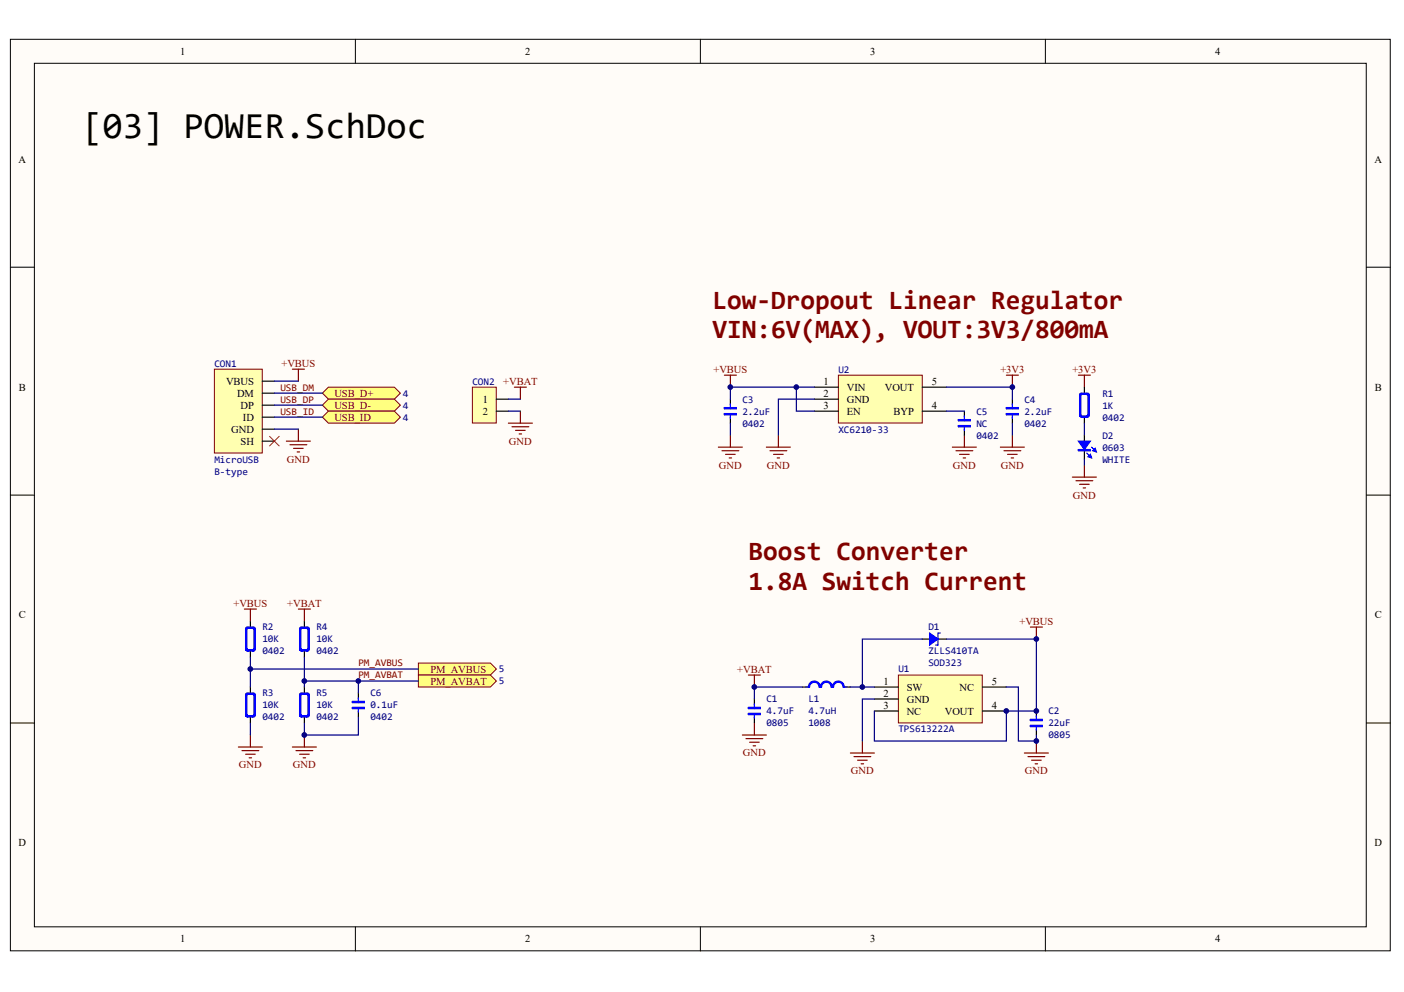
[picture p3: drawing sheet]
<svg xmlns="http://www.w3.org/2000/svg" width="297mm" height="210mm" viewBox="0 0 297 210" stroke-linecap="round" stroke-linejoin="round" font-family="sans-serif">
<defs><g id="words">
<text font-size="7.8" x="17.4" y="29.2">[03] POWER.SchDoc</text>
<g font-size="5.6" fill="#800000">
<text x="150.7" y="65.3">Low-Dropout Linear Regulator</text>
<text x="150.7" y="71.6">VIN:6V(MAX), VOUT:3V3/800mA</text>
<text x="158.3" y="118.6">Boost Converter</text>
<text x="158.3" y="124.9">1.8A Switch Current</text>
</g>
<g font-size="2.2">
<text x="38.1" y="11.6">1</text>
<text x="111.1" y="11.6">2</text>
<text x="184.1" y="11.6">3</text>
<text x="257.1" y="11.6">4</text>
<text x="3.9" y="34.4">A</text>
<text x="290.8" y="34.4">A</text>
<text x="4" y="82.6">B</text>
<text x="47.8" y="81.4">VBUS</text>
<text x="50.2" y="84">DM</text>
<text x="174.2" y="81.4">1</text>
<text x="174.2" y="84">2</text>
<text x="179.2" y="82.7">VIN</text>
<text x="187.2" y="82.7">VOUT</text>
<text x="197.2" y="81.4">5</text>
<text x="290.9" y="82.6">B</text>
<text x="50.9" y="86.5">DP</text>
<text x="51.4" y="89">ID</text>
<text x="102.1" y="85.2">1</text>
<text x="102.1" y="87.8">2</text>
<text x="174.2" y="86.5">3</text>
<text x="179.2" y="85.2">GND</text>
<text x="179.2" y="87.8">EN</text>
<text x="189.1" y="87.8">BYP</text>
<text x="197.2" y="86.5">4</text>
<text x="48.9" y="91.6">GND</text>
<text x="50.9" y="94.1">SH</text>
<text x="4" y="130.9">C</text>
<text x="290.9" y="130.9">C</text>
<text x="186.9" y="144.9">1</text>
<text x="186.9" y="147.4">2</text>
<text x="186.9" y="150">3</text>
<text x="191.8" y="146.1">SW</text>
<text x="191.8" y="148.7">GND</text>
<text x="203" y="146.1">NC</text>
<text x="209.9" y="150">4</text>
<text x="209.9" y="144.9">5</text>
<text x="191.8" y="151.2">NC</text>
<text x="199.9" y="151.2">VOUT</text>
<text x="3.9" y="179.1">D</text>
<text x="290.8" y="179.1">D</text>
<text x="38.1" y="199.4">1</text>
<text x="111.1" y="199.4">2</text>
<text x="184.1" y="199.4">3</text>
<text x="257.1" y="199.4">4</text>
</g>
<g font-size="2.2" fill="#000080">
<text x="45.4" y="77.6">CON1</text>
<text x="85.2" y="83.9">4</text>
<text x="99.9" y="81.4">CON2</text>
<text x="177.4" y="78.8">U2</text>
<text x="233.2" y="83.9">R1</text>
<text x="85.2" y="86.4">4</text>
<text x="85.2" y="89">4</text>
<text x="157.1" y="87.7">2.2uF</text>
<text x="157.1" y="85.2">C3</text>
<text x="206.6" y="87.7">C5</text>
<text x="216.7" y="87.7">2.2uF</text>
<text x="216.7" y="85.2">C4</text>
<text x="233.2" y="86.4">1K</text>
<text x="233.2" y="89">0402</text>
<text x="157.1" y="90.3">0402</text>
<text x="177.4" y="91.5">XC6210-33</text>
<text x="206.6" y="90.3">NC</text>
<text x="206.6" y="92.8">0402</text>
<text x="216.7" y="90.3">0402</text>
<text x="233.2" y="95.3">0603</text>
<text x="233.2" y="92.8">D2</text>
<text x="45.4" y="100.4">B-type</text>
<text x="45.4" y="97.9">MicroUSB</text>
<text x="233.2" y="97.9">WHITE</text>
<text x="55.5" y="135.9">10K</text>
<text x="55.5" y="133.4">R2</text>
<text x="66.9" y="135.9">10K</text>
<text x="66.9" y="133.4">R4</text>
<text x="196.4" y="133.4">D1</text>
<text x="55.5" y="138.5">0402</text>
<text x="66.9" y="138.5">0402</text>
<text x="105.5" y="142.3">5</text>
<text x="190.1" y="142.3">U1</text>
<text x="196.4" y="138.5">ZLLS410TA</text>
<text x="196.4" y="141">SOD323</text>
<text x="55.5" y="149.9">10K</text>
<text x="55.5" y="147.4">R3</text>
<text x="66.9" y="149.9">10K</text>
<text x="66.9" y="147.4">R5</text>
<text x="78.4" y="149.9">0.1uF</text>
<text x="78.4" y="147.4">C6</text>
<text x="105.5" y="144.8">5</text>
<text x="162.1" y="148.6">C1</text>
<text x="171" y="148.6">L1</text>
<text x="55.5" y="152.4">0402</text>
<text x="66.9" y="152.4">0402</text>
<text x="78.4" y="152.4">0402</text>
<text x="162.1" y="151.2">4.7uF</text>
<text x="162.1" y="153.7">0805</text>
<text x="171" y="151.2">4.7uH</text>
<text x="171" y="153.7">1008</text>
<text x="190.1" y="155">TPS613222A</text>
<text x="221.8" y="153.7">22uF</text>
<text x="221.8" y="151.2">C2</text>
<text x="221.8" y="156.2">0805</text>
</g>
<g font-size="2.2" fill="#800000">
<text x="59.5" y="77.6">+VBUS</text>
<text x="59.3" y="82.6">USB_DM</text>
<text x="70.7" y="84">USB_D+</text>
<text x="106.5" y="81.4">+VBAT</text>
<text x="150.9" y="78.9">+VBUS</text>
<text x="211.6" y="78.9">+3V3</text>
<text x="226.9" y="78.9">+3V3</text>
<text x="59.3" y="85.2">USB_DP</text>
<text x="59.3" y="87.7">USB_ID</text>
<text x="70.7" y="86.5">USB_D-</text>
<text x="70.7" y="89">USB_ID</text>
<text x="107.7" y="94.1">GND</text>
<text x="60.7" y="97.9">GND</text>
<text x="152.1" y="99.1">GND</text>
<text x="162.3" y="99.1">GND</text>
<text x="201.6" y="99.1">GND</text>
<text x="211.8" y="99.1">GND</text>
<text x="227" y="105.5">GND</text>
<text x="49.4" y="128.4">+VBUS</text>
<text x="60.8" y="128.4">+VBAT</text>
<text x="215.7" y="132.2">+VBUS</text>
<text x="75.8" y="141">PM_AVBUS</text>
<text x="75.8" y="143.6">PM_AVBAT</text>
<text x="91.1" y="142.3">PM_AVBUS</text>
<text x="156" y="142.3">+VBAT</text>
<text x="91.1" y="144.9">PM_AVBAT</text>
<text x="157.2" y="160.1">GND</text>
<text x="50.6" y="162.6">GND</text>
<text x="62" y="162.6">GND</text>
<text x="180" y="163.9">GND</text>
<text x="216.9" y="163.9">GND</text>
</g>
</g></defs>
<g fill="#fffcf8" stroke="#000" stroke-width=".21">
<path d="M2.2 8.3h291.9v192.9h-291.9z"/>
<path d="M7.3 13.4h281.8v182.7h-281.8z"/>
</g>
<path d="M75.2 8.3v5.1M148.2 8.3v5.1M221.2 8.3v5.1M2.2 56.5h5.1M289.1 56.5h5.1M2.2 104.8h5.1M289.1 104.8h5.1M2.2 153h5.1M289.1 153h5.1M75.2 196.1v5.1M148.2 196.1v5.1M221.2 196.1v5.1" fill="none" stroke="#000" stroke-width=".21"/>
<path d="M53 131.4v1.3M53 137.8v1.2M53 145.4v1.2M53 151.7v1.3" fill="none" stroke="#000" stroke-width=".25"/>
<g fill="none" stroke="#00f" stroke-width=".25">
<path d="M52 132.9l.2-.2h1.5l.3 .2v4.6l-.3 .3h-1.5l-.2-.3zM52 137.3l.5 .5M52.1 132.8h1.8v4.8h-1.8zM52.2 133.2l.3-.3h1l.2 .3v4.1l-.2 .2h-1l-.3-.2zM52.5 132.7l-.5 .5M53.5 132.7l.5 .5M54 137.3l-.5 .5M52 146.9l.2-.3h1.5l.3 .3v4.6l-.3 .2h-1.5l-.2-.2zM52 151.2l.5 .5M52.1 146.8h1.8v4.8h-1.8zM52.2 147.2l.3-.3h1l.2 .3v4l-.2 .3h-1l-.3-.3zM52.5 146.6l-.5 .6"/>
<path d="M53.5 146.6l.5 .6M54 151.2l-.5 .5"/>
</g>
<path d="M50.4 158.1h5.1M51.2 158.8h3.5M52 159.6h2M53 155.5v2.6M52.7 160.4h.5" fill="none" stroke="#800000" stroke-width=".25"/>
<path d="M45.4 78.1h10.1v17.8h-10.1z" fill="#ffffb0" stroke="#800000" stroke-width=".21"/>
<path d="M55.5 80.7h2.6M55.5 83.2h2.6M55.5 85.7h2.6M55.5 88.3h2.6M55.5 90.8h2.6M55.5 93.3h2.6" fill="none" stroke="#000" stroke-width=".25"/>
<path d="M60.6 93.3h5.1M61.4 94.1h3.5M62.1 94.9h2M62.9 95.6h.5M63.1 90.8v2.5" fill="none" stroke="#800000" stroke-width=".25"/>
<path d="M57 92.3l2.1 2.1M59.1 92.3l-2.1 2.1" fill="none" stroke="#f00" stroke-width=".21"/>
<path d="M99.9 81.9h5.1v7.6h-5.1z" fill="#ffffb0" stroke="#800000" stroke-width=".21"/>
<path d="M105 84.5h2.6M105 87h2.6M229.4 81.9v1.3M229.4 88.3v1.2M229.4 92.1v1.2M229.4 95.1v2.1M64.4 131.4v1.3M64.4 137.8v1.2M64.4 145.4v1.2M64.4 151.7v1.3" fill="none" stroke="#000" stroke-width=".25"/>
<g fill="none" stroke="#800000" stroke-width=".25">
<path d="M61.9 78.1h2.5M63.1 78.1v2.6M212.9 79.4h2.6M214.2 79.4v2.5M228.1 79.4h2.6M229.4 79.4v2.5M107.6 89.5h5M108.3 90.3h3.6M108.8 81.9h2.6M109.1 91.1h2M109.8 91.8h.5M110.1 81.9v2.6"/>
<path d="M110.1 87v2.5M152 94.6h5.1M152.7 95.4h3.6M153.5 96.1h2M154.3 96.9h.5M154.5 92.1v2.5M162.1 94.6h5.1M162.9 95.4h3.6M163.7 96.1h2M164.4 96.9h.5M164.7 92.1v2.5M201.5 94.6h5.1"/>
<path d="M202.3 95.4h3.5M203 96.1h2M203.8 96.9h.5M204 92.1v2.5M211.6 94.6h5.1M212.4 95.4h3.6M213.2 96.1h2M213.9 96.9h.5M214.2 92.1v2.5M229.4 98.4v2.6M226.9 101h5.1M227.6 101.7h3.6"/>
<path d="M228.4 102.5h2M229.2 103.2h.5M51.7 128.9h2.5M53 128.9v2.5M63.1 128.9h2.6M64.4 128.9v2.5M61.9 158.1h5M62.6 158.8h3.6M63.4 159.6h2M64.4 155.5v2.6M64.1 160.4h.6"/>
</g>
<g fill="none" stroke="#00f" stroke-width=".25">
<path d="M228.1 95.1h2.6v.3h-2.6zM228.4 83.4l.3-.2h1.5l.2 .2v4.6l-.2 .3h-1.5l-.3-.3zM228.4 87.8l.5 .5M228.5 83.3h1.8v4.8h-1.8zM228.7 83.7l.2-.3h1l.3 .3v4.1l-.3 .2h-1l-.2-.2zM228.9 83.2l-.5 .5M229.9 95.9l1 1M229.9 83.2l.5 .5M230.4 87.8l-.5 .5M230.9 94.6l1.1 1M63.4 132.9l.2-.2h1.6l.2 .2v4.6l-.2 .3h-1.6l-.2-.3zM63.4 137.3l.5 .5"/>
<path d="M63.5 132.8h1.8v4.8h-1.8zM63.6 133.2l.3-.3h1l.3 .3v4.1l-.3 .2h-1l-.3-.2zM63.9 132.7l-.5 .5M64.9 132.7l.5 .5M65.4 137.3l-.5 .5M63.4 146.9l.2-.3h1.6l.2 .3v4.6l-.2 .2h-1.6l-.2-.2zM63.4 151.2l.5 .5M63.5 146.8h1.8v4.8h-1.8zM63.6 147.2l.3-.3h1l.3 .3v4l-.3 .3h-1l-.3-.3zM63.9 146.6l-.5 .6M64.9 146.6l.5 .6M65.4 151.2l-.5 .5"/>
</g>
<g fill="#00f" stroke="#00f" stroke-width=".25">
<path d="M228.1 93.3h2.6l-1.3 1.8z"/>
<path d="M230.2 96.6l.5-.5 .2 .8z"/>
<path d="M231.2 95.4l.5-.5 .3 .7z"/>
</g>
<path d="M228.1 95.1h2.6v.2h-2.6z" fill="#00f" stroke="#00f" stroke-width=".21"/>
<g fill="#ffff80" stroke="#800000" stroke-width=".21">
<path d="M68.2 83.2l1.3-1.3h13.9l1.3 1.3-1.3 1.3h-13.9z" fill-rule="evenodd"/>
<path d="M68.2 85.7l1.3-1.2h13.9l1.3 1.2-1.3 1.3h-13.9z" fill-rule="evenodd"/>
<path d="M68.2 88.3l1.3-1.3h13.9l1.3 1.3-1.3 1.2h-13.9z" fill-rule="evenodd"/>
<path d="M88.5 140.3h15.2l1.3 1.3-1.3 1.2h-15.2z" fill-rule="evenodd"/>
<path d="M88.5 142.8h15.2l1.3 1.3-1.3 1.3h-15.2z" fill-rule="evenodd"/>
</g>
<path d="M154.5 84.5v1.2M154.5 88.3v1.2M204 87v1.3M204 90.8v1.3M214.2 84.5v1.2M214.2 88.3v1.2M75.8 146.6v1.3M75.8 150.5v1.2" fill="none" stroke="#000" stroke-width=".25"/>
<g fill="none" stroke="#00f" stroke-width=".25">
<path d="M153.3 86.2h2.5v.3h-2.5zM153.3 87.5h2.5v.3h-2.5zM154.5 85.5v1M154.5 87.5v1M202.8 88.8h2.5v.2h-2.5zM202.8 90h2.5v.3h-2.5zM204 88v1M204 90v1.1M212.9 86.2h2.6v.3h-2.6zM212.9 87.5h2.6v.3h-2.6zM214.2 85.5v1M214.2 87.5v1"/>
<path d="M74.6 148.4h2.5v.3h-2.5zM74.6 149.7h2.5v.2h-2.5zM75.8 147.7v1M75.8 149.7v1"/>
</g>
<g fill="#00f" stroke="#00f" stroke-width=".21">
<path d="M153.3 87.5h2.5v.2h-2.5z"/>
<path d="M153.3 86.2h2.5v.3h-2.5z"/>
<path d="M212.9 87.5h2.5v.2h-2.5z"/>
<path d="M212.9 86.2h2.5v.3h-2.5z"/>
<path d="M202.8 90h2.5v.3h-2.5z"/>
<path d="M202.8 88.8h2.5v.2h-2.5z"/>
<path d="M74.6 149.7h2.5v.2h-2.5z"/>
<path d="M74.6 148.4h2.5v.2h-2.5z"/>
</g>
<path d="M177.4 79.4h17.7v10.1h-17.7z" fill="#ffffb0" stroke="#800000" stroke-width=".21"/>
<g fill="none" stroke="#000" stroke-width=".25">
<path d="M172.3 81.9h5.1M172.3 84.5h5.1M172.3 87h5.1M195.1 81.9h5.1M195.1 87h5.1M195.1 135.2h1.6M198.2 135.2h2M159.6 147.9v1.3M159.6 151.7v1.3M169.8 145.4h1.2M178.6 145.4h1.3M219.3 150.5v1.2"/>
<path d="M219.3 154.3v1.2"/>
</g>
<g fill="none" stroke="#800000" stroke-width=".25">
<path d="M153.3 79.4h2.5M154.5 79.4v2.5M218 132.7h2.5M219.3 132.7v2.5M157.1 155.5h5M157.8 156.3h3.6M158.3 142.8h2.6M158.6 157.1h2M159.3 157.8h.6M159.6 142.8v2.6M159.6 153v2.5M179.9 159.3h5.1"/>
<path d="M182.5 156.8v2.5M216.7 159.3h5.1M219.3 156.8v2.5M180.7 160.1h3.5M181.4 160.9h2.1M182.2 161.6h.5M217.5 160.1h3.5M218.2 160.9h2.1M219 161.6h.5"/>
</g>
<g fill="none" stroke="#00f" stroke-width=".25">
<path d="M199 134h-.6v2.5h-.5M158.3 149.7h2.6v.2h-2.6zM158.3 151h2.6v.2h-2.6zM159.6 148.9v1M159.6 151v1M173.3 145.4a1 1 0 0 0-1-1 1 1 0 0 0-1 1h-.8M173.4 145.4a1.13 1.13 0 0 0-1.1-1.2 1.13 1.13 0 0 0-1.1 1.2M173.5 145.4a1.26 1.26 0 0 0-1.2-1.3 1.26 1.26 0 0 0-1.3 1.3M175.8 145.4a1 1 0 0 0-1-1 1 1 0 0 0-1 1h-.5M176 145.4a1.13 1.13 0 0 0-1.2-1.2 1.13 1.13 0 0 0-1.1 1.2M176.1 145.4a1.26 1.26 0 0 0-1.3-1.3 1.26 1.26 0 0 0-1.2 1.3M178.4 145.4a1 1 0 0 0-1-1 1 1 0 0 0-1 1h-.5"/>
<path d="M178.4 145.4h.8M178.5 145.4a1.13 1.13 0 0 0-1.1-1.2 1.13 1.13 0 0 0-1.2 1.2M178.6 145.4a1.26 1.26 0 0 0-1.2-1.3 1.26 1.26 0 0 0-1.3 1.3M218 152.2h2.5v.3h-2.5zM218 153.5h2.5v.3h-2.5zM219.3 151.5v1M219.3 153.5v1"/>
</g>
<path d="M196.7 134l1.7 1.2-1.7 1.3z" fill="#00f" stroke="#00f" stroke-width=".25"/>
<g fill="#00f" stroke="#00f" stroke-width=".21">
<path d="M158.3 151h2.5v.2h-2.5z"/>
<path d="M158.3 149.7h2.5v.2h-2.5z"/>
<path d="M218 153.5h2.5v.2h-2.5z"/>
<path d="M218 152.2h2.5v.3h-2.5z"/>
</g>
<path d="M190.1 142.8h17.7v10.2h-17.7z" fill="#ffffb0" stroke="#800000" stroke-width=".21"/>
<path d="M185 145.4h5.1M185 147.9h5.1M185 150.5h5.1M207.8 145.4h5.1M207.8 150.5h5.1" fill="none" stroke="#000" stroke-width=".25"/>
<g fill="none" stroke="#000080" stroke-width=".25">
<path d="M58.1 90.8h5M58.1 83.2h10.1M58.1 85.7h10.1M58.1 88.3h10.1M58.1 80.7h5M107.6 84.5h2.5M107.6 87h2.5M154.5 89.5v2.6M168.5 81.9v5.1h3.8M172.3 84.5h-7.6v7.6M172.3 81.9h-17.8v2.6M200.2 81.9h14v2.6"/>
<path d="M200.2 87h3.8M214.2 89.5v2.6M229.4 89.5v2.6M229.4 97.2v1.2M53 139v6.4M64.4 139v6.4M195.1 135.2h-12.6v10.2h-2.6M200.2 135.2h19.1v15.3h-6.4v6.3h-27.9v-6.3M53 153v2.5M53 141.6h35.5M64.4 144.1h24.1M75.8 151.7v3.8h-11.4v-2.5"/>
<path d="M75.8 144.1v2.5M169.8 145.4h-10.2v2.5M182.5 145.4h2.5M185 147.9h-2.5v8.9M212.9 145.4h2.6v11.4h3.8v-1.3"/>
</g>
<g fill="#000080" stroke="#000080" stroke-width=".21">
<circle cx="53" cy="141.6" r=".5"/>
<circle cx="64.4" cy="155.5" r=".5"/>
<circle cx="64.4" cy="144.1" r=".5"/>
<circle cx="75.8" cy="144.1" r=".5"/>
<circle cx="154.5" cy="81.9" r=".5"/>
<circle cx="159.6" cy="145.4" r=".5"/>
<circle cx="168.5" cy="81.9" r=".5"/>
<circle cx="182.4" cy="145.4" r=".5"/>
<circle cx="212.9" cy="150.4" r=".5"/>
<circle cx="214.2" cy="81.9" r=".5"/>
<circle cx="219.3" cy="156.8" r=".5"/>
<circle cx="219.3" cy="150.4" r=".5"/>
<circle cx="219.3" cy="135.2" r=".5"/>
</g>
<use href="#words"/>
</svg>
